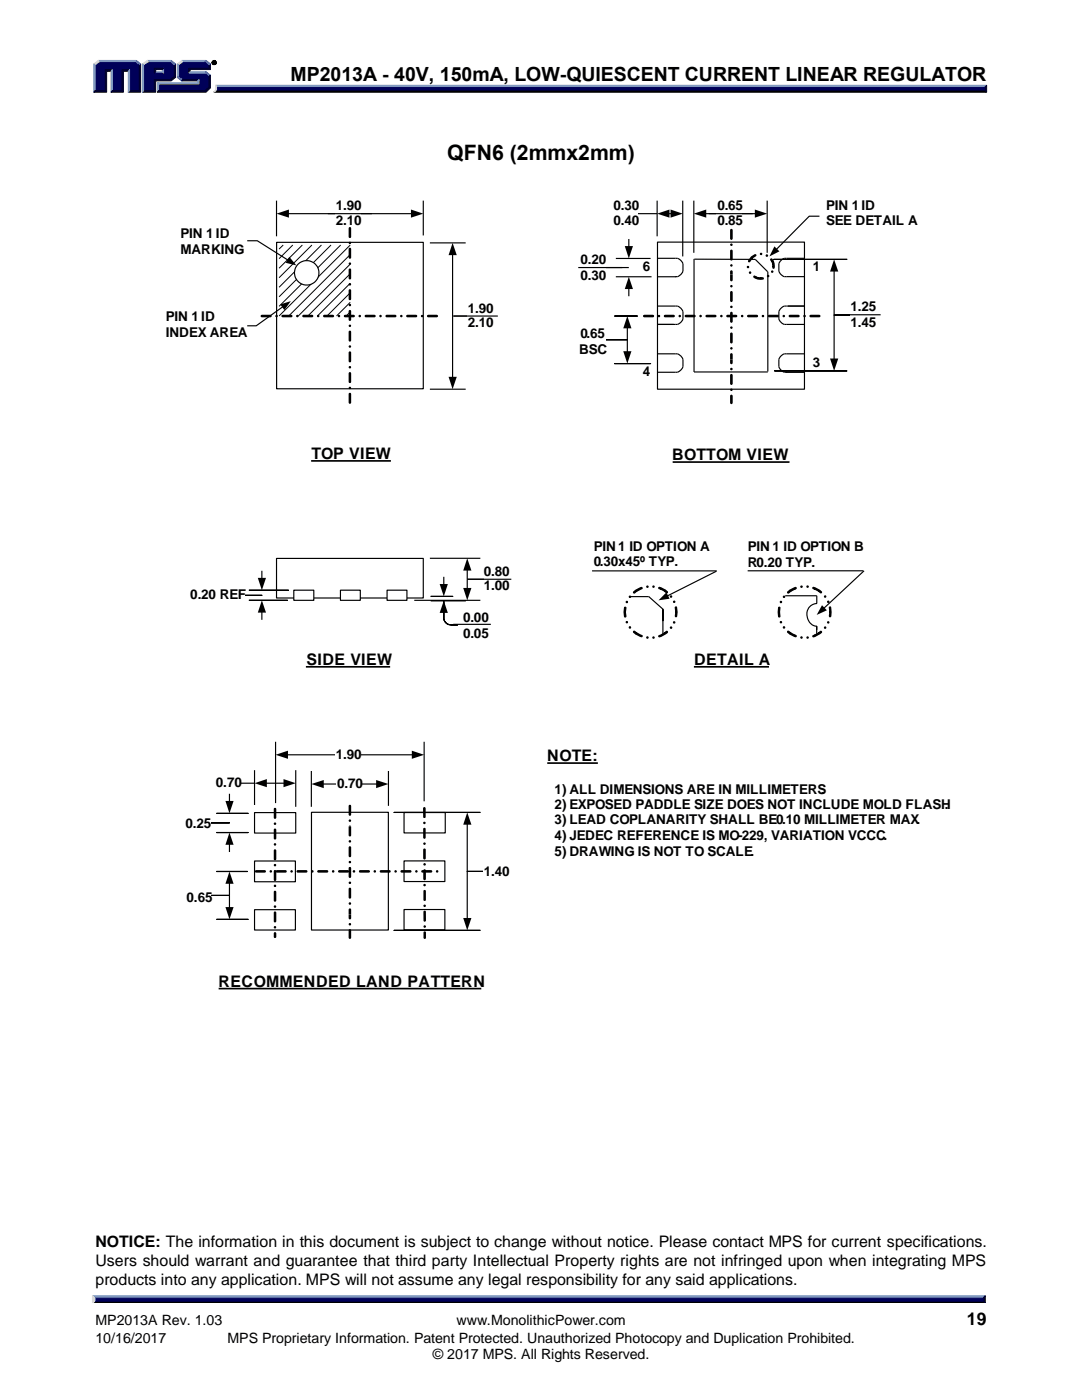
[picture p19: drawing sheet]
<svg xmlns="http://www.w3.org/2000/svg" width="216mm" height="279mm" viewBox="0 0 216 279" stroke-linecap="round" stroke-linejoin="round" font-family="sans-serif">
<defs><g id="words">
<text font-size="4.2" x="89.3" y="31.9">QFN6 (2mmx2mm)</text>
<text font-size="3.9" x="58" y="16.3">MP2013A - 40V, 150mA, LOW-QUIESCENT CURRENT LINEAR REGULATOR</text>
<text font-size="3.5" x="192.9" y="264.5">19</text>
<g font-size="3.2">
<text x="62.1" y="91.6">TOP VIEW</text>
<text x="134.1" y="91.8">BOTTOM VIEW</text>
<text x="61.2" y="132.7">SIDE VIEW</text>
<text x="138.5" y="132.7">DETAIL A</text>
<text x="109.2" y="151.9">NOTE:</text>
<text x="43.6" y="196.9">RECOMMENDED LAND PATTERN</text>
<text x="19" y="249">NOTICE: The information in this document is subject to change without notice. Please contact MPS for current specifications.</text>
<text x="19" y="252.7">Users should warrant and guarantee that third party Intellectual Property rights are not infringed upon when integrating MPS</text>
<text x="19" y="256.4">products into any application. MPS will not assume any legal responsibility for any said applications.</text>
</g>
<g font-size="2.8">
<text x="19" y="264.5">MP2013A Rev. 1.03</text>
<text x="19" y="267.9">10/16/2017</text>
<text x="45.4" y="267.9">MPS Proprietary Information. Patent Protected. Unauthorized Photocopy and Duplication Prohibited.</text>
<text x="91.1" y="264.5">www.MonolithicPower.com</text>
<text x="86.4" y="271.1">© 2017 MPS. All Rights Reserved.</text>
</g>
<g font-size="2.7">
<text x="67" y="41.9">1.90</text>
<text x="122.4" y="41.9">0.30</text>
<text x="143.1" y="41.9">0.65</text>
<text x="164.8" y="41.9">PIN</text>
<text x="170" y="41.9">1ID</text>
<text x="36" y="47.5">PIN 1ID</text>
<text x="67" y="44.9">2.10</text>
<text x="122.4" y="44.9">0.40</text>
<text x="143.1" y="44.9">0.85</text>
<text x="164.8" y="44.9">SEE DETAIL A</text>
<text x="36" y="50.7">MARKING</text>
<text x="115.8" y="52.6">0.20</text>
<text x="115.8" y="55.8">0.30</text>
<text x="128.2" y="54.1">6</text>
<text x="162.2" y="54.1">1</text>
<text x="33.1" y="64.1">PIN 1ID</text>
<text x="93.4" y="62.4">1.90</text>
<text x="93.4" y="65.3">2.10</text>
<text x="169.7" y="62.1">1.25</text>
<text x="169.7" y="65.3">1.45</text>
<text x="33.1" y="67.2">INDEX AREA</text>
<text x="115.6" y="70.6">BSC</text>
<text x="115.8" y="67.5">0.65</text>
<text x="128.2" y="75">4</text>
<text x="162.2" y="73.3">3</text>
<text x="118.5" y="110">PIN 1 ID OPTION A</text>
<text x="118.5" y="113">0.30x45ºTYP.</text>
<text x="149.2" y="110">PIN 1 ID OPTION B</text>
<text x="149.2" y="113.2">R0.20 TYP.</text>
<text x="38" y="119.5">0.20 REF</text>
<text x="96.5" y="114.9">0.80</text>
<text x="96.5" y="117.8">1.00</text>
<text x="92.4" y="124.2">0.00</text>
<text x="92.4" y="127.3">0.05</text>
<text x="67" y="151.4">1.90</text>
<text x="43.1" y="157">0.70</text>
<text x="67.3" y="157.2">0.70</text>
<text x="110.7" y="158.5">1) ALL DIMENSIONS ARE IN MILLIMETERS.</text>
<text x="110.7" y="161.4">2) EXPOSED PADDLE SIZE DOES NOT INCLUDE MOLD FLASH.</text>
<text x="37" y="165.3">0.25</text>
<text x="110.7" y="164.5">3) LEAD COPLANARITY SHALL BE0.10 MILLIMETER MAX.</text>
<text x="110.7" y="167.7">4) JEDEC REFERENCE IS MO-229, VARIATION VCCC.</text>
<text x="110.7" y="170.9">5) DRAWING IS NOT TO SCALE.</text>
<text x="96.5" y="174.7">1.40</text>
<text x="37.2" y="180.1">0.65</text>
</g>
</g></defs>
<g fill="#8099bf" stroke="#8099bf" stroke-width=".2">
<path d="M43 17h153.8l-.4 .7h-153.2z"/>
<path d="M30.8 14.6l.3-.3h1.3l.2 .3z"/>
<path d="M36.3 12.1h4.8l-.2 .2h-4.5z"/>
<path d="M35.4 12.8l.2 .1v2.4l-.2 .2z"/>
<path d="M31.4 16.5h8v-.4l.3-.2v.9h-8z"/>
<path d="M31.4 16.5l.3 .3v1.3l-.3 .3z"/>
<path d="M37.9 14.3h3.2l-.2 .3h-3.2z"/>
<path d="M29.4 12.1h4.7l-.1 .2h-4.4z"/>
<path d="M28.4 12.8l.3 .1v5.2l-.3 .3z"/>
<path d="M32.4 13.9l.2-.3v1l-.2-.3z"/>
<path d="M19.6 12.1h7.6l-.2 .2h-7.2z"/>
<path d="M18.7 12.8l.3 .1v5.2l-.3 .3z"/>
<path d="M22.4 13.9v4.2l-.2 .3v-4.2z"/>
<path d="M25.9 13.9v4.2l-.3 .3v-4.2z"/>
<path d="M18.5 258.6h178l-.3 .8h-177.3z"/>
</g>
<g fill="#000" stroke="#000" stroke-width=".2">
<path d="M43.2 17.7h153.2l.4 .7h-154.2l.4-.3zM18.9 259.4h177.3l.3 .7h-178z"/>
<path d="M42.3 12.5a.46 .46 0 0 1 .9 0 .46 .46 0 0 1-.9 0zM42.4 12.5a.35 .35 0 0 0 .7 0 .35 .35 0 0 0-.7 0zM42.6 12.2l.4 .2-.2 .1 .2 .3-.2-.2-.2 .2zM42.7 12.3v.2l.2-.1z"/>
</g>
<g fill="#000026" stroke="#000026" stroke-width=".2">
<path d="M196.4 17.5l.5-.5v1.4l-.5-.4z"/>
<path d="M36.4 15.9h3.3l-.3 .2h-3.1z"/>
<path d="M37.7 13.6h4v-.7l.3-.1v1.1h-4.1v.4l-.2 .3z"/>
<path d="M31.7 18.1h9.2l.8-.7v-2.2l.3-.2v2.5l-.9 .9h-9.7z"/>
<path d="M30.8 15.9h3.2l.8-.6v-2.4l.2-.1v2.7l-.9 .6h-3v2.3h-2.7l.3-.3h2.1z"/>
<path d="M30.8 13.6h1.8l-.2 .3h-1.3v.4l-.3 .3z"/>
<path d="M27.8 12.9l.3-.1v5.6h-2.5l.3-.3h1.9z"/>
<path d="M21 13.9h1.4l-.2 .3h-.9v4.2h-2.6l.3-.3h2z"/>
<path d="M24.4 13.9h1.5l-.3 .3h-1v4.2h-2.4l.2-.3h2z"/>
<path d="M196.6 258.6v1.5l-.4-.4v-.6z"/>
</g>
<g fill="#000059" stroke="#000059" stroke-width=".2">
<path d="M43.2 17.5h153.2v.5h-153.3z"/>
<path d="M19 12.9l.8-.6h7.2l.8 .6v5.2h-1.9v-4.2h-1.5v4.2h-2v-4.2h-1.4v4.2h-2z"/>
<path d="M28.7 12.9l.9-.6h2.1v1.3h-.9v1h1.8v-1h-1.2v-1.3h2.6l.8 .6v2.4l-.8 .6h-3.2v2.2h-2.1z"/>
<path d="M31.7 16.8h8v-.9h-3.3l-.8-.6v-2.4l.8-.6h4.5l.8 .6v.7h-4v1h3.2l.8 .6v2.2l-.8 .7h-9.2z"/>
<path d="M18.9 259.1h177.3v.6h-177.3z"/>
</g>
<g fill="#d9d9d9" stroke="#d9d9d9" stroke-width=".2">
<path d="M43 17l.2 .5a.86 .86 0 0 1-.6 .9 1.24 1.24 0 0 0 .4-1.4z"/>
<path d="M35.4 12.8l.9-.7 .1 .2-.8 .6z"/>
<path d="M28.4 12.8l1-.7 .2 .2-.9 .6z"/>
<path d="M18.7 12.8l.9-.7 .2 .2-.8 .6z"/>
<path d="M18.5 258.6l.4 .5v.6l-.4 .4z"/>
</g>
<g fill="#195999" stroke="#195999" stroke-width=".2">
<path d="M35.4 15.5l.2-.2 .8 .6-.1 .2z"/>
<path d="M41.1 14.3l.9 .7-.3 .2-.8-.6z"/>
<path d="M34.1 12.1l.9 .7-.2 .1-.8-.6z"/>
<path d="M27.2 12.1l.9 .7-.3 .1-.8-.6z"/>
<path d="M41.1 12.1l.9 .7-.3 .1-.8-.6z"/>
</g>
<path d="M62.1 92h15.9M61 133.1h16.8" fill="none" stroke="#000" stroke-width=".34"/>
<path d="M168.6 36.7v18.5zM139.1 36.7v17.4z" fill-rule="evenodd" fill="#fff"/>
<path d="M134.2 92.2h23.3" fill="none" stroke="#000" stroke-width=".34"/>
<path d="M84.5 40v7zM55.2 40v7.2z" fill-rule="evenodd" fill="#fff"/>
<path d="M55.2 40v7.2zM57.4 42.6h24.8M84.5 40v7z" fill="none" stroke="#000" stroke-width=".23"/>
<path d="M55.2 42.6l2.5-.8v1.6zM82 41.8l2.5 .8-2.5 .8z" fill="#000"/>
<g fill="#fff">
<path d="M67 39.5h5v6.2h-5z" fill-rule="evenodd"/>
<path d="M153.1 40v10.5zM138.4 40v10.5z" fill-rule="evenodd"/>
</g>
<path d="M138.4 40v10.5zM140.7 42.6h10.1M153.1 40v10.5z" fill="none" stroke="#000" stroke-width=".23"/>
<path d="M138.4 42.6l2.5-.8v1.6zM150.6 41.8l2.5 .8-2.5 .8z" fill="#000"/>
<g fill="#fff">
<path d="M143 39.5h5.1v6.2h-5.1z" fill-rule="evenodd"/>
<path d="M85.8 77.7h7.1zM85.8 48.5h7.1zM90.3 63.1h5.7z" fill-rule="evenodd"/>
</g>
<path d="M85.8 48.5h7.1zM90.3 50.7v24.7M85.8 77.7h7.1zM90.3 63.1h5.7z" fill="none" stroke="#000" stroke-width=".23"/>
<path d="M90.3 48.5l.8 2.4h-1.6zM89.5 75.2h1.6l-.8 2.5z" fill="#000"/>
<path d="M93.3 59.9h5.1v6.3h-5.1z" fill-rule="evenodd" fill="#fff"/>
<g fill="#000" stroke="#000" stroke-width=".26">
<path d="M69.7 45.5l.2 .1v1.8l-.2-.1zM69.7 48.5a.12 .12 0 0 1 .2 0 .12 .12 0 0 1-.2 0zM69.7 49.6h.2v.1v1.8l-.2-.1zM69.7 52.6a.12 .12 0 0 1 .2 0 .12 .12 0 0 1-.2 0zM69.7 53.7l.2 .1-.1 1.9-.1-.1zM69.7 56.7a.12 .12 0 0 1 .2 0 .12 .12 0 0 1-.2 0zM69.7 57.9l.2 .1v1.7l-.1 .1-.1-.1zM69.7 60.9a.12 .12 0 0 1 .2 0 .12 .12 0 0 1-.2 0zM69.7 62l.2 .1v1.8l-.2-.1zM69.7 65a.12 .12 0 0 1 .2 0 .12 .12 0 0 1-.2 0zM69.7 66.1l.2 .1-.1 1.9-.1-.1zM69.7 69.1a.12 .12 0 0 1 .2 0 .12 .12 0 0 1-.2 0zM69.7 70.3l.2 .1-.1 1.8-.1-.1zM69.7 73.3a.12 .12 0 0 1 .2 0 .12 .12 0 0 1-.2 0zM69.7 74.4l.2 .1v1.8l-.2-.1zM69.7 77.4a.12 .12 0 0 1 .2 0 .12 .12 0 0 1-.2 0zM69.7 78.5l.2 .1v1.9l-.2-.1z"/>
<path d="M145.9 45.8l.2 .1v1.7l-.1 .2-.2-.2zM145.8 48.8a.15 .15 0 0 1 .3 0 .15 .15 0 0 1-.3 0zM145.9 50l.2 .1-.1 1.8-.2-.1zM145.8 53a.15 .15 0 0 1 .3 0 .15 .15 0 0 1-.3 0zM145.9 54.1l.2 .1-.1 1.8-.2-.1zM145.8 57.1a.15 .15 0 0 1 .3 0 .15 .15 0 0 1-.3 0zM145.9 58.2l.2 .1v1.7l-.1 .2-.2-.1zM145.8 61.2a.15 .15 0 0 1 .3 0 .15 .15 0 0 1-.3 0zM145.9 62.4l.2 .1v1.7l-.2 .1-.1-.1zM145.8 65.4a.15 .15 0 0 1 .3 0 .15 .15 0 0 1-.3 0zM145.9 66.5l.2 .1-.1 1.8-.2-.1zM145.8 69.5a.15 .15 0 0 1 .3 0 .15 .15 0 0 1-.3 0zM145.9 70.6l.2 .1v1.7l-.1 .2-.2-.1zM145.8 73.6a.15 .15 0 0 1 .3 0 .15 .15 0 0 1-.3 0zM145.9 74.8l.2 .1v1.7l-.2 .1-.1-.1zM145.8 77.8a.15 .15 0 0 1 .3 0 .15 .15 0 0 1-.3 0zM145.9 78.9l.2 .1-.1 1.5-.2-.1z"/>
<path d="M52.2 63l1.8-.1 .1 .2-1.9 .1zM55.1 63.1a.12 .12 0 0 1 .2 0 .12 .12 0 0 1-.2 0zM56.3 63l1.8-.1 .1 .2-1.8 .1zM59.2 63.1a.15 .15 0 0 1 .3 0 .15 .15 0 0 1-.3 0zM60.5 63l1.8-.1 .1 .2-.1 .1h-1.8zM63.4 63.1a.12 .12 0 0 1 .2 0 .12 .12 0 0 1-.2 0zM64.6 63l1.8-.1 .1 .2-1.8 .1zM67.5 63.1a.15 .15 0 0 1 .3 0 .15 .15 0 0 1-.3 0zM68.8 63l1.8-.1 .1 .2-.1 .1h-1.8zM71.7 63.1a.12 .12 0 0 1 .2 0 .12 .12 0 0 1-.2 0zM72.9 63l1.8-.1 .1 .2-.1 .1h-1.7zM75.8 63.1a.15 .15 0 0 1 .3 0 .15 .15 0 0 1-.3 0zM77.1 63l1.8-.1 .1 .2-1.9 .1zM80 63.1a.12 .12 0 0 1 .2 0 .12 .12 0 0 1-.2 0zM81.2 63l1.8-.1 .1 .2-1.8 .1zM84.1 63.1a.15 .15 0 0 1 .3 0 .15 .15 0 0 1-.3 0zM85.4 63l1.8-.1 .1 .2-.1 .1h-1.8z"/>
<path d="M128.5 63l1.8-.1 .1 .2-1.9 .1zM131.4 63.1a.12 .12 0 0 1 .2 0 .12 .12 0 0 1-.2 0zM132.6 63l1.8-.1 .1 .2-.1 .1h-1.7zM135.5 63.1a.15 .15 0 0 1 .3 0 .15 .15 0 0 1-.3 0zM136.8 63l1.8-.1 .1 .2-.1 .1h-1.8zM139.7 63.1a.13 .13 0 0 1 .2 0 .13 .13 0 0 1-.2 0zM140.9 63l1.8-.1 .1 .2-.1 .1h-1.7zM143.8 63.1a.15 .15 0 0 1 .3 0 .15 .15 0 0 1-.3 0zM145.1 63l1.8-.1 .1 .2-.1 .1h-1.8zM148 63.1a.12 .12 0 0 1 .2 0 .12 .12 0 0 1-.2 0zM149.2 63l1.8-.1 .1 .2-1.8 .1zM152.1 63.1a.15 .15 0 0 1 .3 0 .15 .15 0 0 1-.3 0zM153.3 63l1.9-.1 .1 .2-1.9 .1zM156.3 63.1a.12 .12 0 0 1 .2 0 .12 .12 0 0 1-.2 0zM157.5 63l1.8-.1 .1 .2-.1 .1h-1.7zM160.4 63.1a.15 .15 0 0 1 .3 0 .15 .15 0 0 1-.3 0zM161.7 63l1.8-.1 .1 .2-.1 .1h-1.8z"/>
</g>
<path d="M154.6 74h14.4zM154.4 51.8h14.6zM166.4 62.9l5.9 .1z" fill-rule="evenodd" fill="#fff"/>
<path d="M154.4 51.8h14.6zM166.4 54v17.8M154.6 74h14.4zM166.4 62.9l5.9 .1z" fill="none" stroke="#000" stroke-width=".23"/>
<path d="M166.4 51.8l.9 2.4h-1.7zM165.6 71.5h1.7l-.9 2.5z" fill="#000"/>
<path d="M169.6 59.8h5.1v6.3h-5.1z" fill-rule="evenodd" fill="#fff"/>
<path d="M166.9 62.8h8.8" fill="none" stroke="#000" stroke-width=".23"/>
<path d="M122.6 72.6h7.2zM122.6 63.1h4.6zM118.3 67.9l.2-.1h6.7h-6.7l-.2 .1-.1 .5z" fill-rule="evenodd" fill="#fff"/>
<path d="M118.3 67.9l.2-.1h6.7h-6.7l-.2 .1-.1 .5zM122.6 72.6h7.2zM122.6 63.1h4.6zM125.2 65.3v5" fill="none" stroke="#000" stroke-width=".23"/>
<path d="M125.2 63.1l.8 2.4h-1.6zM124.4 70.1h1.6l-.8 2.5z" fill="#000"/>
<g fill="#fff">
<path d="M115.4 65.2h5.5v6.2h-5.5z" fill-rule="evenodd"/>
<path d="M122.9 55.2h7.1zM122.9 51.6h6.9zM118.4 53.4h7.1z" fill-rule="evenodd"/>
</g>
<path d="M118.4 53.4h7.1zM122.9 55.2h7.1zM122.9 51.6h6.9zM125.5 47.7v1.6M125.5 57.5v1.6" fill="none" stroke="#000" stroke-width=".23"/>
<path d="M125.5 55.2l.8 2.5h-1.6zM124.7 49.1h1.6l-.8 2.5z" fill="#000"/>
<g fill="#fff">
<path d="M115.7 50.3h5.1v6.2h-5.1z" fill-rule="evenodd"/>
<path d="M82.7 119.8h13.1zM85.8 111.4h10zM93.2 115.6h6z" fill-rule="evenodd"/>
</g>
<path d="M82.7 119.8h13.1zM85.8 111.4h10zM93.2 115.6h6zM93.2 113.7v3.9" fill="none" stroke="#000" stroke-width=".23"/>
<path d="M93.2 111.4l.9 2.5h-1.7zM92.4 117.3h1.7l-.9 2.5z" fill="#000"/>
<path d="M96.5 112.5h5.1v6.2h-5.1z" fill-rule="evenodd" fill="#fff"/>
<path d="M90.4 124.6h7.5" fill="none" stroke="#000" stroke-width=".23"/>
<path d="M85.9 119.9h7zM85.9 119h4.4zM88.6 119.9v3.4a1.42 1.42 0 0 0 1.4 1.4h1.4h-1.4a1.42 1.42 0 0 1-1.4-1.4z" fill-rule="evenodd" fill="#fff"/>
<path d="M85.9 119.9h7zM85.9 119h4.4zM88.6 119.9v3.4a1.42 1.42 0 0 0 1.4 1.4h1.4h-1.4a1.42 1.42 0 0 1-1.4-1.4zM88.6 115.1v1.7M88.6 122.1v1.7" fill="none" stroke="#000" stroke-width=".23"/>
<path d="M87.7 116.6h1.7l-.8 2.4zM88.6 119.9l.8 2.4h-1.7z" fill="#000"/>
<path d="M49.7 119.8h7.7zM49.7 117.8h7.9zM43.5 118.7v.1h8.8h-8.8z" fill-rule="evenodd" fill="#fff"/>
<path d="M43.5 118.7v.1h8.8h-8.8zM49.7 119.8h7.7zM49.7 117.8h7.9zM52.3 113.9v1.7M52.3 122v1.7" fill="none" stroke="#000" stroke-width=".23"/>
<path d="M51.4 115.3h1.7l-.8 2.5zM52.3 119.8l.8 2.5h-1.7z" fill="#000"/>
<path d="M37.9 117.1h11v3.1h-11z" fill-rule="evenodd" fill="#fff"/>
<path d="M49.3 48h2l6.2 3.9" fill="none" stroke="#000" stroke-width=".23"/>
<path d="M57.7 51.3l1.4 1.7-2.1-.6z" fill="#000"/>
<path d="M77.5 153.9v6.9zM62.1 153.9v7.1z" fill-rule="evenodd" fill="#fff"/>
<path d="M62.1 153.9v7.1zM64.4 156.5h10.9M77.5 153.9v6.9z" fill="none" stroke="#000" stroke-width=".23"/>
<path d="M62.1 156.5l2.5-.8v1.6zM75.1 155.7l2.4 .8-2.4 .8z" fill="#000"/>
<path d="M67.1 154.9h5v3.1h-5z" fill-rule="evenodd" fill="#fff"/>
<path d="M69.7 160.8l.2 .1-.1 1.8-.1-.1zM69.7 163.8a.12 .12 0 0 1 .2 0 .12 .12 0 0 1-.2 0zM69.7 164.9l.2 .1-.1 1.8-.1-.1zM69.7 167.9a.12 .12 0 0 1 .2 0 .12 .12 0 0 1-.2 0zM69.7 169l.2 .1v1.8h-.2zM69.7 172.1a.12 .12 0 0 1 .2 0 .12 .12 0 0 1-.2 0zM69.7 173.2l.2 .1v1.8l-.2-.1zM69.7 176.2a.12 .12 0 0 1 .2 0 .12 .12 0 0 1-.2 0zM69.7 177.3l.2 .1-.1 1.8-.1-.1zM69.7 180.3a.12 .12 0 0 1 .2 0 .12 .12 0 0 1-.2 0zM69.7 181.4l.2 .1v1.9l-.2-.1zM69.7 184.5a.12 .12 0 0 1 .2 0 .12 .12 0 0 1-.2 0zM69.7 185.6l.2-.1v.2l-.1 1.6-.1-.1z" fill="#000" stroke="#000" stroke-width=".26"/>
<path d="M43.2 183.5h6.3zM43.2 173.9h6.2zM39.8 178.8l6-.1h-5.8l-.3 .2v.4z" fill-rule="evenodd" fill="#fff"/>
<path d="M39.8 178.8l6-.1h-5.8l-.3 .2v.4zM43.2 173.9h6.2zM45.8 176.2v5M43.2 183.5h6.3z" fill="none" stroke="#000" stroke-width=".23"/>
<path d="M45.8 173.9l.8 2.5h-1.6zM45 181h1.6l-.8 2.5z" fill="#000"/>
<g fill="#fff">
<path d="M37 177.7h5.1v3.1h-5.1z" fill-rule="evenodd"/>
<path d="M43.2 166.2h6.3zM43.2 162.3h6.3zM39.6 164.3l6.2-.1h-6.1l-.1 .3z" fill-rule="evenodd"/>
</g>
<path d="M45.8 158.4v1.7M39.6 164.3l6.2-.1h-6.1l-.1 .3zM43.2 166.2h6.3zM43.2 162.3h6.3zM45.8 168.4v1.6" fill="none" stroke="#000" stroke-width=".23"/>
<path d="M45 159.8h1.6l-.8 2.5zM45.8 166.2l.8 2.4h-1.6z" fill="#000"/>
<path d="M37 162.9h5.1v3.1h-5.1z" fill-rule="evenodd" fill="#fff"/>
<path d="M43.6 197.3h52.4" fill="none" stroke="#000" stroke-width=".34"/>
<path d="M84.6 148v11.9zM55 148v12.3z" fill-rule="evenodd" fill="#fff"/>
<path d="M55 148v12.3zM57.2 150.6h25.2M84.6 148v11.9z" fill="none" stroke="#000" stroke-width=".23"/>
<path d="M55 150.6l2.5-.8v1.6zM82.2 149.8l2.4 .8-2.4 .8z" fill="#000"/>
<path d="M67 149.1h5v3.1h-5z" fill-rule="evenodd" fill="#fff"/>
<path d="M109.2 152.3h10.1" fill="none" stroke="#000" stroke-width=".34"/>
<path d="M65.4 42.6h8.8M115.4 53.4h8.8M141.4 42.6h8.8M163.5 43.1h-2l-6.6 6.7M90.6 63.1h8.7M93.2 115.6h8.8" fill="none" stroke="#000" stroke-width=".23"/>
<path d="M154.5 49.2l1 1-2 1z" fill="#000"/>
<path d="M78.6 185.7h17.2zM78.6 162.1h17.2zM93.2 173.9h5.9z" fill-rule="evenodd" fill="#fff"/>
<path d="M78.6 162.1h17.2zM93.2 173.9h5.9zM93.2 164.4v19M78.6 185.7h17.2z" fill="none" stroke="#000" stroke-width=".23"/>
<path d="M93.2 162.1l.9 2.5h-1.7zM92.4 183.2h1.7l-.9 2.5z" fill="#000"/>
<g fill="#fff">
<path d="M96.5 172.3h5v3.1h-5z" fill-rule="evenodd"/>
<path d="M59 153.7v7.3zM50.8 153.7v7zM45.6 156.3h5.2z" fill-rule="evenodd"/>
</g>
<path d="M45.6 156.3h5.2zM50.8 153.7v7zM53 156.3h3.8M59 153.7v7.3z" fill="none" stroke="#000" stroke-width=".23"/>
<path d="M50.8 156.3l2.5-.8v1.6zM56.6 155.5l2.4 .8-2.4 .8z" fill="#000"/>
<path d="M42.9 154.7h5.1v3.1h-5.1z" fill-rule="evenodd" fill="#fff"/>
<g fill="#000" stroke="#000" stroke-width=".26">
<path d="M134.8 121.2h.2l.1 1-.2 .9-.1-.1zM134.4 120.1a.13 .13 0 0 1 .2 0 .13 .13 0 0 1-.2 0zM133.8 119.1a.12 .12 0 0 1 .2 0 .12 .12 0 0 1-.2 0zM131.5 117.2l1.3 .6 .4 .4-.2 .1-.3-.3-1.2-.6zM130.3 117.1a.12 .12 0 0 1 .2 0 .12 .12 0 0 1-.2 0zM129.1 117.1a.12 .12 0 0 1 .2 0 .12 .12 0 0 1-.2 0zM126.4 118.2l1.4-.9h.3l-1.5 1zM125.6 119.1a.12 .12 0 0 1 .2 0 .12 .12 0 0 1-.2 0zM125 120.1a.13 .13 0 0 1 .2 0 .13 .13 0 0 1-.2 0zM124.6 121.2l.3 .1-.1 1.8-.2-.1-.1-.8zM125 124.2a.12 .12 0 0 1 .2 0 .12 .12 0 0 1-.2 0zM125.6 125.2a.12 .12 0 0 1 .2 0 .12 .12 0 0 1-.2 0zM126.4 126l1.6 .8 .1 .2-1.2-.5-.5-.3zM129.1 127.2a.13 .13 0 0 1 .2 0 .13 .13 0 0 1-.2 0zM130.3 127.2a.12 .12 0 0 1 .2 0 .12 .12 0 0 1-.2 0zM131.5 126.9l1.5-.9 .2 .1-.4 .4-.9 .5-.4 .1zM133.8 125.3a.13 .13 0 0 1 .2 0 .13 .13 0 0 1-.2 0zM134.4 124.2a.12 .12 0 0 1 .2 0 .12 .12 0 0 1-.2 0z"/>
<path d="M165.5 121.2h.2l.1 1v.8l-.2 .1-.1-.2zM165.1 120.1a.15 .15 0 0 1 .3 0 .15 .15 0 0 1-.3 0zM164.5 119.1a.15 .15 0 0 1 .3 0 .15 .15 0 0 1-.3 0zM162.2 117.3h.4l.9 .5 .4 .4-.2 .1-1.4-.8zM161 117.1a.15 .15 0 0 1 .3 0 .15 .15 0 0 1-.3 0zM159.8 117.1a.15 .15 0 0 1 .3 0 .15 .15 0 0 1-.3 0zM157.2 118.2l1.3-.9h.4l-.1 .2-1.4 .8h-.2zM156.3 119.1a.15 .15 0 0 1 .3 0 .15 .15 0 0 1-.3 0zM155.7 120.1a.12 .12 0 0 1 .2 0 .12 .12 0 0 1-.2 0zM155.4 121.2h.2l-.1 1.9-.1-.1-.1-.8zM155.7 124.2a.12 .12 0 0 1 .2 0 .12 .12 0 0 1-.2 0zM156.3 125.2a.15 .15 0 0 1 .3 0 .15 .15 0 0 1-.3 0zM157.2 126h.1l1.5 .8 .1 .2-1.3-.5-.4-.3zM159.8 127.2a.15 .15 0 0 1 .3 0 .15 .15 0 0 1-.3 0zM161 127.3a.15 .15 0 0 1 .3 0 .15 .15 0 0 1-.3 0zM162.2 126.9l1.5-.9 .2 .1-.4 .4-.9 .5-.3 .1zM164.5 125.3a.15 .15 0 0 1 .3 0 .15 .15 0 0 1-.3 0zM165.2 124.2a.11 .11 0 0 1 .2 0 .11 .11 0 0 1-.2 0z"/>
</g>
<path d="M149.2 113.9h23M172.4 113.9l-8 7.5" fill="none" stroke="#000" stroke-width=".23"/>
<path d="M164 120.8l1 1-2 .9z" fill="#000"/>
<path d="M138.5 133.1h14.9" fill="none" stroke="#000" stroke-width=".34"/>
<path d="M136.2 40v11.2zM131.1 40v7.2zM124.9 42.6h6.2z" fill-rule="evenodd" fill="#fff"/>
<path d="M124.9 42.6h6.2zM131.1 40v7.2zM133.4 42.6h.6M136.2 40v11.2z" fill="none" stroke="#000" stroke-width=".23"/>
<path d="M131.1 42.6l2.5-.8v1.6zM133.8 41.8l2.4 .8-2.4 .8z" fill="#000"/>
<path d="M122.3 39.5h5v6.2h-5z" fill-rule="evenodd" fill="#fff"/>
<path d="M55.2 48.4h29.3v29.2h-29.3zM56.5 61.2l-5.4 3.8h-1.8M118.1 113.9h24.9M125.8 119.1h3.6M129.4 119l2.9 2.6M142.9 114l-9.8 4.9M156.7 118.9h6.3v1.5M132.3 124v-2.4v4.9M163 125.7v-.7v1.5M163 120.4a2.29 2.29 0 0 0-2 2.3 2.29 2.29 0 0 0 2 2.3" fill="none" stroke="#000" stroke-width=".23"/>
<path d="M55.9 60.7l2.1-.6-1.3 1.8zM133 118.2l.6 1.3-2.2 .3z" fill="#000"/>
<g fill="none" stroke="#000" stroke-width=".2">
<path d="M56.5 48.9l-.8 .8M58.4 48.9l-2.7 2.7M60.3 48.9l-4.6 4.6M62.2 48.9l-6.5 6.5M64.1 48.9l-8.4 8.4M66.1 48.9l-10.4 10.3M68 48.9l-12.3 12.2M69.9 58.4l-4.6 4.7M69.9 56.5l-6.6 6.6M69.9 54.6l-8.5 8.5M69.9 52.7l-10.4 10.4M69.9 50.8l-12.3 12.3"/>
<path d="M69.9 48.9l-14.2 14.2M69.9 62.2l-.8 .9M69.9 60.3l-2.7 2.8"/>
</g>
<circle cx="61.2" cy="54.5" r="2.44" fill="#fff"/>
<g fill="none" stroke="#000" stroke-width=".23">
<path d="M131.2 48.3h29.3v29.4h-29.3z"/>
<circle cx="61.2" cy="54.5" r="2.44"/>
</g>
<path d="M153.8 51.7h.2l.3 .4 .2 1-.1 .4-.2-.1v-.8zM152.9 51a.15 .15 0 0 1 .3 0 .15 .15 0 0 1-.3 0zM151.7 50.7a.15 .15 0 0 1 .3 0 .15 .15 0 0 1-.3 0zM149.9 51.3l.7-.4h.2l-.7 .6-.5 .7h-.2v-.1zM149.1 53.3a.15 .15 0 0 1 .3 0 .15 .15 0 0 1-.3 0zM149.5 54.4a.15 .15 0 0 1 .3 0 .15 .15 0 0 1-.3 0zM150.4 55.1l.9 .3h.9l.1 .2-.1 .1a2.15 2.15 0 0 1-1.7-.4zM153.2 55.1a.11 .11 0 0 1 .2 0 .11 .11 0 0 1-.2 0zM154 54.2a.12 .12 0 0 1 .2 0 .12 .12 0 0 1-.2 0z" fill="#000" stroke="#000" stroke-width=".26"/>
<path d="M137.3 71.7h9.6zM137.3 54.9h9.6z" fill-rule="evenodd" fill="#fff"/>
<path d="M131.1 51.6h4.1l.7 .4 .4 .6-.1 1.7-.3 .5-.6 .3-4 .1M138.5 51.7v22.5h14.7M138.6 51.7l12.1 .1 2.5 2.4M153.2 54.2v19.9M160.6 51.6h-4.1l-.5 .2-.6 .8v1.6l.3 .4 .6 .5 4.2 .1M131.1 61.1h4.1l.7 .4 .4 .7-.1 1.6-.3 .5-.6 .4h-4.2M131.1 70.6h4.1l.7 .4 .4 .7-.1 1.7-.9 .8-4.2 .1M156.8 74.3h3.7M160.5 61.1h-4l-.7 .4-.4 .7v1.5l.3 .5 .6 .5h4.2M160.5 70.6h-4l-.7 .4-.4 .7v1.6l.8 .8 .7 .2M55.2 111.4h29.3v7.9h-29.3z" fill="none" stroke="#000" stroke-width=".23"/>
<path d="M58.6 117.9h4v1.9h-4z" fill-rule="evenodd" fill="#fff"/>
<path d="M58.6 117.8h4v2h-4z" fill="none" stroke="#000" stroke-width=".23"/>
<path d="M68 117.9h3.8v1.9h-3.8z" fill-rule="evenodd" fill="#fff"/>
<path d="M67.9 117.8h4v2h-4z" fill="none" stroke="#000" stroke-width=".23"/>
<path d="M77.2 117.9h4v1.9h-4z" fill-rule="evenodd" fill="#fff"/>
<path d="M77.2 117.8h4v2h-4z" fill="none" stroke="#000" stroke-width=".23"/>
<path d="M61.9 182.4h10zM61.9 164.9h10z" fill-rule="evenodd" fill="#fff"/>
<g fill="#000" stroke="#000" stroke-width=".26">
<path d="M51 173.8h1.8l.1 .1-1.8 .1zM53.9 173.9a.15 .15 0 0 1 .3 0 .15 .15 0 0 1-.3 0zM55.2 173.8h1.8l.1 .1-1.9 .1zM58.1 173.9a.12 .12 0 0 1 .2 0 .12 .12 0 0 1-.2 0zM59.3 173.8h1.8l.1 .1-.1 .1h-1.7zM62.2 173.9a.15 .15 0 0 1 .3 0 .15 .15 0 0 1-.3 0zM63.5 173.8h1.8l.1 .1-.1 .1h-1.8zM66.4 173.9a.13 .13 0 0 1 .2 0 .13 .13 0 0 1-.2 0zM67.6 173.8h1.8l.1 .1-1.8 .1zM70.5 173.9a.15 .15 0 0 1 .3 0 .15 .15 0 0 1-.3 0zM71.8 173.8h1.8l.1 .1-1.9 .1zM74.7 173.9a.12 .12 0 0 1 .2 0 .12 .12 0 0 1-.2 0zM75.9 173.8h1.8l.1 .1-1.8 .1zM78.8 173.9a.15 .15 0 0 1 .3 0 .15 .15 0 0 1-.3 0zM80.1 173.8h1.8l.1 .1-1.9 .1zM83 173.9a.12 .12 0 0 1 .2 0 .12 .12 0 0 1-.2 0zM84.2 173.8h1.8l.1 .1-1.8 .1zM87.1 173.9a.12 .12 0 0 1 .2 0 .12 .12 0 0 1-.2 0z"/>
<path d="M54.8 161.4l.2 .1v1.7l-.1 .1-.1-.1zM54.7 164.4a.15 .15 0 0 1 .3 0 .15 .15 0 0 1-.3 0zM54.8 165.5l.2 .1-.1 1.8h-.1zM54.7 168.5a.15 .15 0 0 1 .3 0 .15 .15 0 0 1-.3 0zM54.8 169.7l.1-.1 .1 .1-.1 1.9-.1-.1zM54.7 172.7a.15 .15 0 0 1 .3 0 .15 .15 0 0 1-.3 0zM54.8 173.8l.2 .1v1.7l-.1 .1-.1-.1zM54.7 176.8a.15 .15 0 0 1 .3 0 .15 .15 0 0 1-.3 0zM54.8 177.9l.2 .1v1.7l-.1 .1h-.1zM54.7 180.9a.15 .15 0 0 1 .3 0 .15 .15 0 0 1-.3 0zM54.8 182.1l.1-.1 .1 .1-.1 1.9-.1-.1zM54.7 185.1a.15 .15 0 0 1 .3 0 .15 .15 0 0 1-.3 0zM54.8 186.2l.2 .1v.7l-.1 .1-.1-.1z"/>
<path d="M84.6 161.2l.2 .1v1.8l-.1 .1-.1-.1zM84.6 164.2a.12 .12 0 0 1 .2 0 .12 .12 0 0 1-.2 0zM84.6 165.4h.2l-.1 1.9-.1-.1zM84.6 168.4a.12 .12 0 0 1 .2 0 .12 .12 0 0 1-.2 0zM84.6 169.5h.2l-.1 1.9-.1-.1zM84.6 172.5a.12 .12 0 0 1 .2 0 .12 .12 0 0 1-.2 0zM84.6 173.6l.2 .1v1.7l-.1 .2-.1-.2zM84.6 176.6a.12 .12 0 0 1 .2 0 .12 .12 0 0 1-.2 0zM84.6 177.8h.2v1.9l-.2-.1zM84.6 180.8a.12 .12 0 0 1 .2 0 .12 .12 0 0 1-.2 0zM84.7 181.9h.1v1.9l-.2-.1zM84.6 184.9a.15 .15 0 0 1 .3 0 .15 .15 0 0 1-.3 0zM84.7 186l.2 .1-.1 1.2-.2-.1z"/>
</g>
<path d="M50.8 171.8h8.1v4.2h-8.1zM50.8 162.2h8.2v4.1h-8.2zM62.2 162.1h15.3v23.5h-15.3zM80.6 171.8h8.2v4.1h-8.2zM80.6 162.2h8.2v4h-8.2zM50.8 181.5h8.1v4.1h-8.1zM80.6 181.5h8.2v4.1h-8.2z" fill="none" stroke="#000" stroke-width=".23"/>
<use href="#words"/>
</svg>
